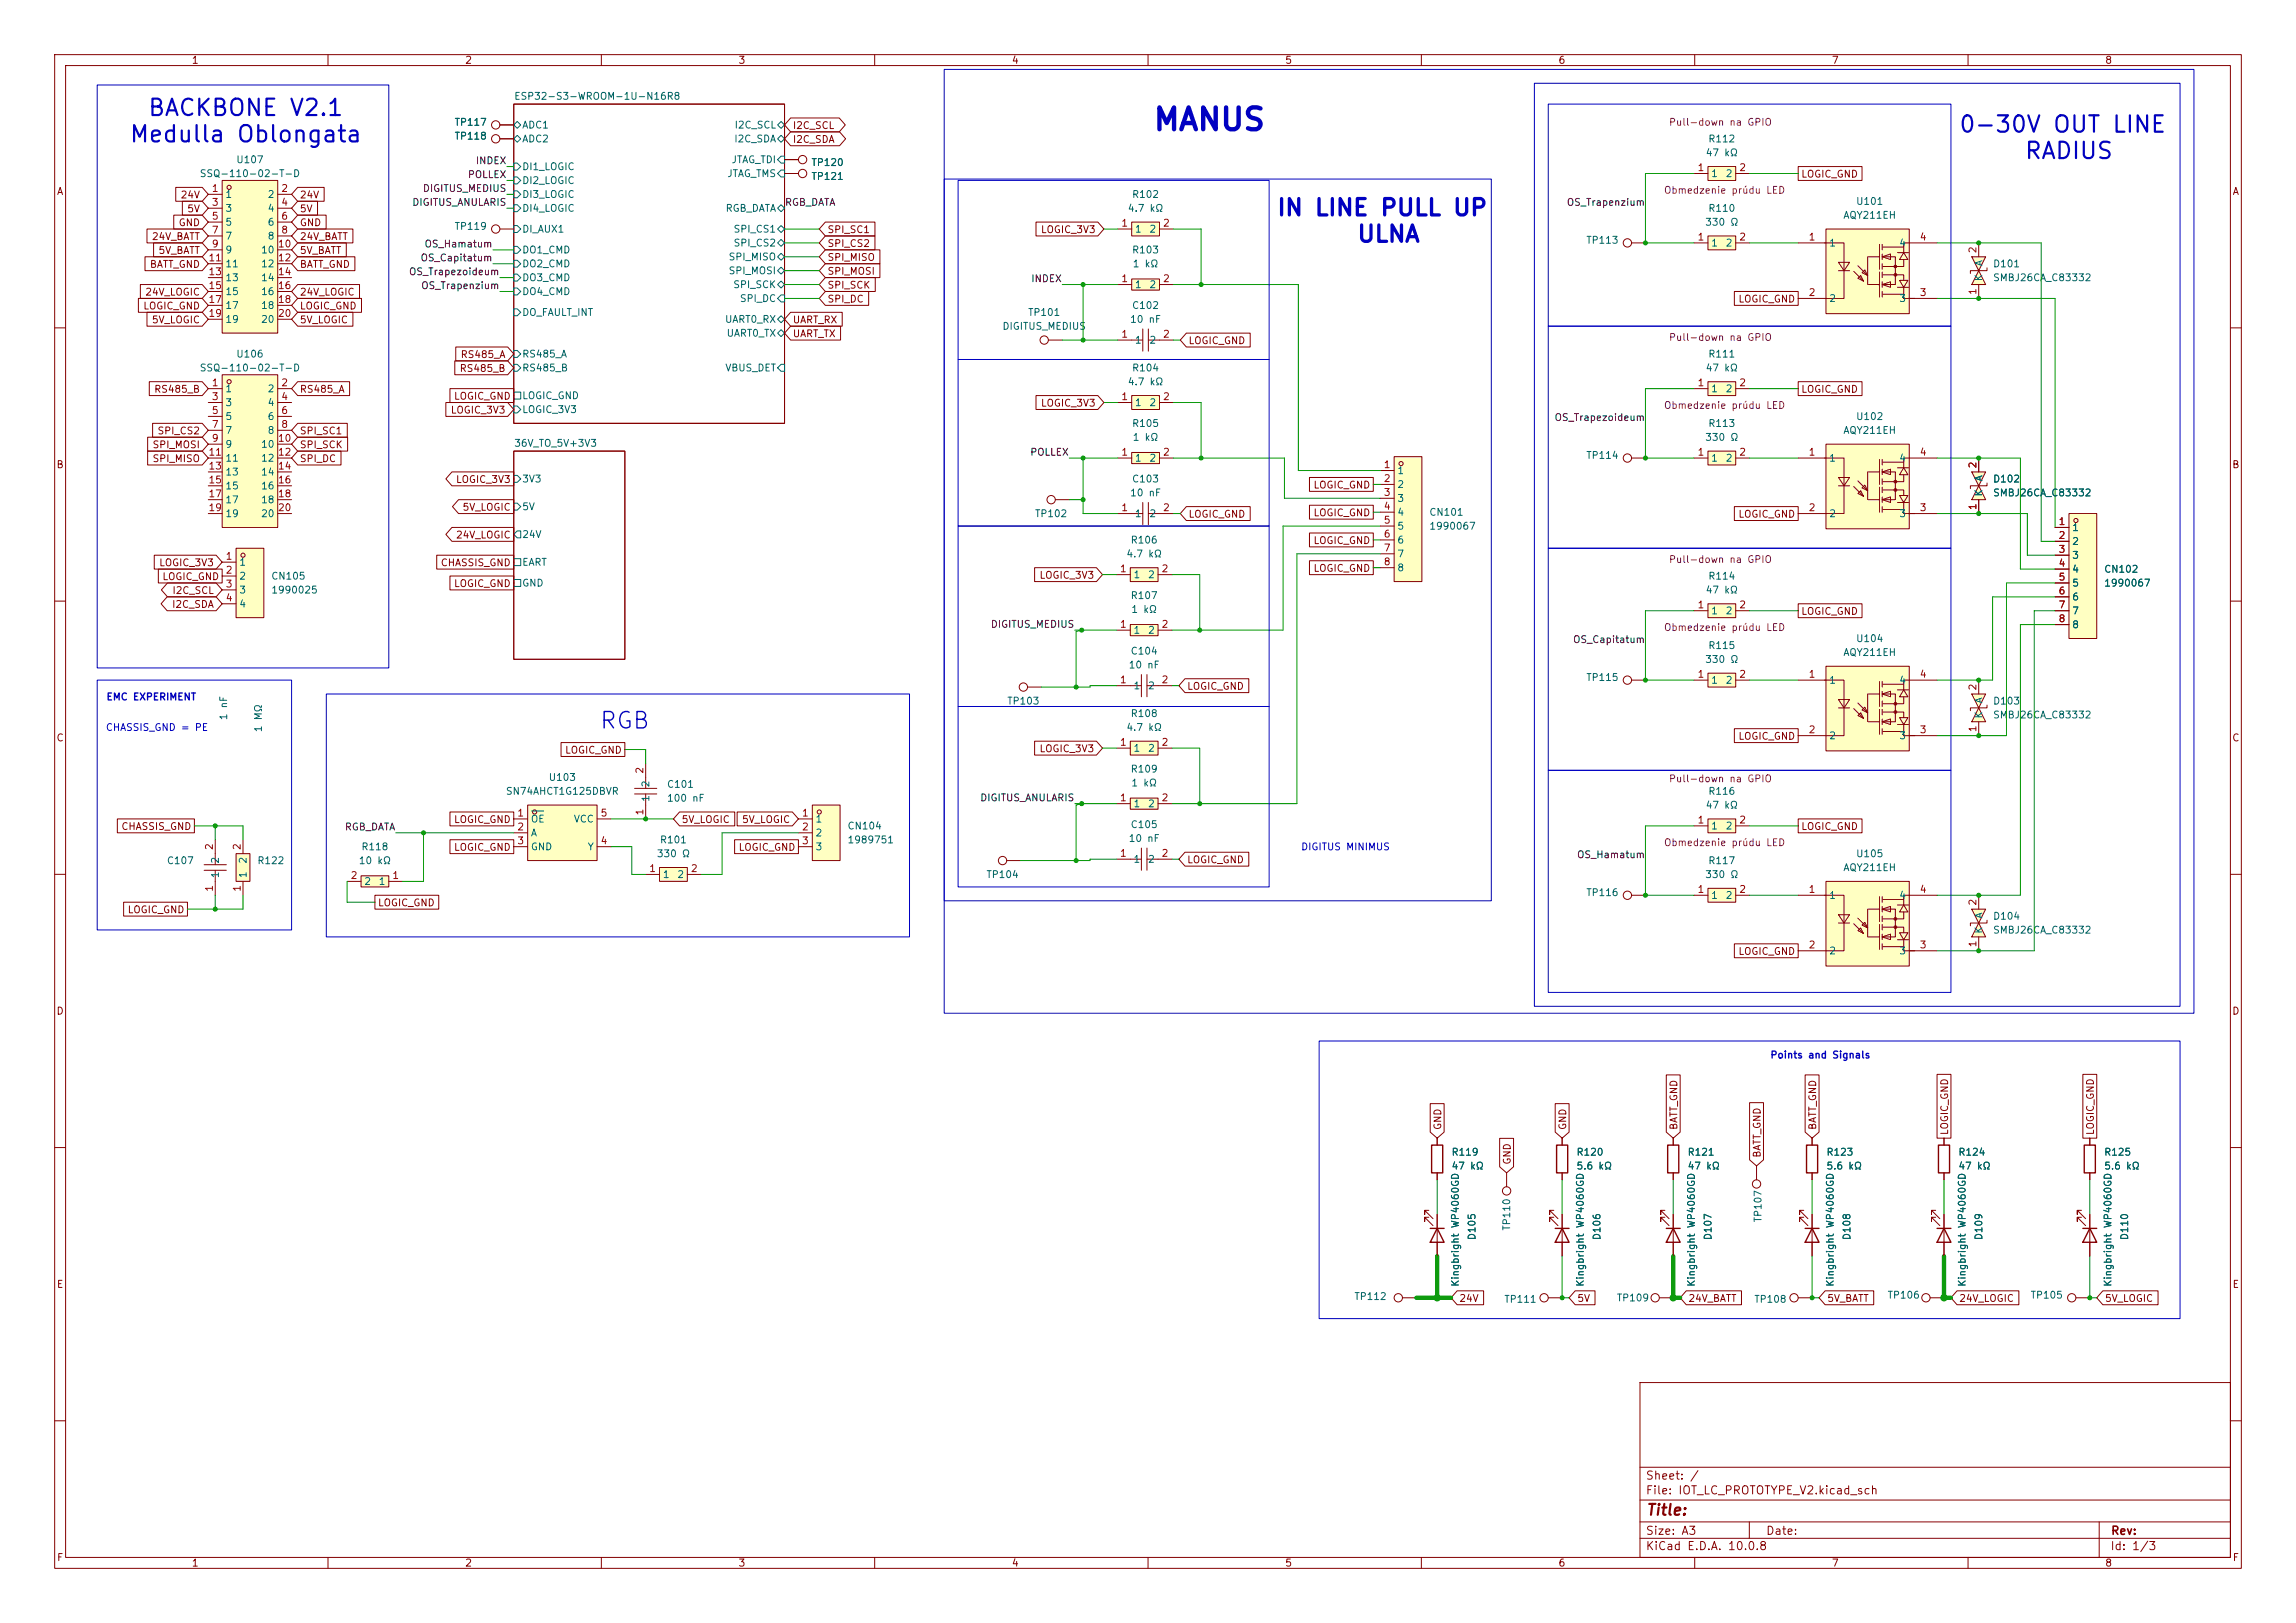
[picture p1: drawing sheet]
<svg xmlns="http://www.w3.org/2000/svg" width="420mm" height="297mm" viewBox="0 0 420 297" stroke-linecap="round" stroke-linejoin="round" font-family="sans-serif">
<defs><g id="words">
<text font-size="4" fill="#0000c2" x="210.7" y="24.9">MANUS</text>
<g font-size="3" fill="#0000c2">
<text x="26.9" y="22">BACKBONE V2.1</text>
<text x="23.5" y="26.8">Medulla Oblongata</text>
<text x="358.2" y="25">0-30V OUT LINE</text>
<text x="370.2" y="29.8">RADIUS</text>
<text x="233.4" y="40.2">IN LINE PULL UP</text>
<text x="248.1" y="45.1">ULNA</text>
<text x="109.5" y="134.1">RGB</text>
</g>
<text font-size="2" fill="#840000" x="301" y="277.8">Title:</text>
<g font-size="1.5" fill="#840000">
<text x="300.9" y="273.8">File: IOT_LC_PROTOTYPE_V2.kicad_sch</text>
<text x="300.9" y="271.1">Sheet: /</text>
<text x="300.9" y="281.2">Size: A3</text>
<text x="322.9" y="281.2">Date:</text>
<text x="386" y="281.2">Rev:</text>
<text x="300.9" y="284">KiCad E.D.A. 10.0.8</text>
<text x="385.9" y="284">Id: 1/3</text>
</g>
<g font-size="1.3" fill="#840000">
<text x="35" y="12">1</text>
<text x="85" y="12">2</text>
<text x="135" y="12">3</text>
<text x="185" y="12">4</text>
<text x="235" y="12">5</text>
<text x="285" y="12">6</text>
<text x="335" y="12">7</text>
<text x="385" y="12">8</text>
<text x="144.9" y="23.9">I2C_SCL</text>
<text x="144.9" y="26.5">I2C_SDA</text>
<text x="10.3" y="36">A</text>
<text x="329.4" y="32.8">LOGIC_GND</text>
<text x="408.3" y="36">A</text>
<text x="32.6" y="41.7">GND</text>
<text x="32.9" y="36.6">24V</text>
<text x="34.1" y="39.2">5V</text>
<text x="54.7" y="36.6">24V</text>
<text x="54.7" y="39.2">5V</text>
<text x="54.7" y="41.7">GND</text>
<text x="27.7" y="44.2">24V_BATT</text>
<text x="28.9" y="46.8">5V_BATT</text>
<text x="54.7" y="44.2">24V_BATT</text>
<text x="54.7" y="46.8">5V_BATT</text>
<text x="151.3" y="43">SPI_SC1</text>
<text x="151.3" y="45.5">SPI_CS2</text>
<text x="190.3" y="43">LOGIC_3V3</text>
<text x="27.3" y="49.3">BATT_GND</text>
<text x="54.7" y="49.3">BATT_GND</text>
<text x="151.3" y="53.1">SPI_SCK</text>
<text x="151.3" y="48">SPI_MISO</text>
<text x="151.3" y="50.6">SPI_MOSI</text>
<text x="26.1" y="56.9">LOGIC_GND</text>
<text x="26.5" y="54.4">24V_LOGIC</text>
<text x="27.7" y="59.5">5V_LOGIC</text>
<text x="54.7" y="59.5">5V_LOGIC</text>
<text x="54.7" y="56.9">LOGIC_GND</text>
<text x="54.7" y="54.4">24V_LOGIC</text>
<text x="144.9" y="59.5">UART_RX</text>
<text x="151.3" y="55.7">SPI_DC</text>
<text x="317.9" y="55.7">LOGIC_GND</text>
<text x="84.2" y="65.8">RS485_A</text>
<text x="144.9" y="62">UART_TX</text>
<text x="217.3" y="63.3">LOGIC_GND</text>
<text x="84" y="68.4">RS485_B</text>
<text x="28.1" y="72.2">RS485_B</text>
<text x="54.7" y="72.2">RS485_A</text>
<text x="82.3" y="76">LOGIC_3V3</text>
<text x="82.9" y="73.4">LOGIC_GND</text>
<text x="190.3" y="74.7">LOGIC_3V3</text>
<text x="329.4" y="72.2">LOGIC_GND</text>
<text x="27.8" y="82.3">SPI_MOSI</text>
<text x="28.7" y="79.8">SPI_CS2</text>
<text x="54.7" y="79.8">SPI_SC1</text>
<text x="54.7" y="82.3">SPI_SCK</text>
<text x="10.2" y="86">B</text>
<text x="27.8" y="84.9">SPI_MISO</text>
<text x="54.7" y="84.9">SPI_DC</text>
<text x="83.3" y="88.7">LOGIC_3V3</text>
<text x="240.2" y="89.7">LOGIC_GND</text>
<text x="408.2" y="86">B</text>
<text x="84.5" y="93.8">5V_LOGIC</text>
<text x="217.3" y="95">LOGIC_GND</text>
<text x="240.2" y="94.8">LOGIC_GND</text>
<text x="317.9" y="95">LOGIC_GND</text>
<text x="83.3" y="98.8">24V_LOGIC</text>
<text x="240.2" y="99.9">LOGIC_GND</text>
<text x="29" y="103.9">LOGIC_3V3</text>
<text x="29.6" y="106.5">LOGIC_GND</text>
<text x="80.5" y="103.9">CHASSIS_GND</text>
<text x="82.9" y="107.7">LOGIC_GND</text>
<text x="190" y="106.2">LOGIC_3V3</text>
<text x="240.2" y="104.9">LOGIC_GND</text>
<text x="31.4" y="111.5">I2C_SDA</text>
<text x="31.4" y="109">I2C_SCL</text>
<text x="329.4" y="112.8">LOGIC_GND</text>
<text x="217" y="126.5">LOGIC_GND</text>
<text x="10.2" y="136">C</text>
<text x="190" y="138">LOGIC_3V3</text>
<text x="317.9" y="135.7">LOGIC_GND</text>
<text x="408.2" y="136">C</text>
<text x="103.3" y="138.2">LOGIC_GND</text>
<text x="22.1" y="152.2">CHASSIS_GND</text>
<text x="82.9" y="150.9">LOGIC_GND</text>
<text x="82.9" y="156">LOGIC_GND</text>
<text x="124.6" y="150.9">5V_LOGIC</text>
<text x="135" y="156">LOGIC_GND</text>
<text x="135.6" y="150.9">5V_LOGIC</text>
<text x="329.4" y="152.2">LOGIC_GND</text>
<text x="217" y="158.3">LOGIC_GND</text>
<text x="23.2" y="167.4">LOGIC_GND</text>
<text x="69" y="166.2">LOGIC_GND</text>
<text x="317.9" y="175">LOGIC_GND</text>
<text x="10.2" y="186">D</text>
<text x="408.2" y="186">D</text>
<text x="263.9" y="206.9" transform="rotate(-90 263.9 206.9)">GND</text>
<text x="286.8" y="206.9" transform="rotate(-90 286.8 206.9)">GND</text>
<text x="307.1" y="206.9" transform="rotate(-90 307.1 206.9)">BATT_GND</text>
<text x="332.5" y="206.9" transform="rotate(-90 332.5 206.9)">BATT_GND</text>
<text x="356.7" y="207.8" transform="rotate(-90 356.7 207.8)">LOGIC_GND</text>
<text x="383.3" y="207.8" transform="rotate(-90 383.3 207.8)">LOGIC_GND</text>
<text x="276.6" y="213.2" transform="rotate(-90 276.6 213.2)">GND</text>
<text x="322.4" y="212" transform="rotate(-90 322.4 212)">BATT_GND</text>
<text x="10.3" y="236">E</text>
<text x="266.8" y="238.5">24V</text>
<text x="288.4" y="238.5">5V</text>
<text x="308.7" y="238.5">24V_BATT</text>
<text x="334.1" y="238.5">5V_BATT</text>
<text x="358.3" y="238.5">24V_LOGIC</text>
<text x="384.9" y="238.5">5V_LOGIC</text>
<text x="408.3" y="236">E</text>
<text x="10.3" y="286">F</text>
<text x="35" y="287">1</text>
<text x="85" y="287">2</text>
<text x="135" y="287">3</text>
<text x="185" y="287">4</text>
<text x="235" y="287">5</text>
<text x="285" y="287">6</text>
<text x="335" y="287">7</text>
<text x="385" y="287">8</text>
<text x="408.3" y="286">F</text>
</g>
<g font-size="1.3" fill="#006464">
<text x="83" y="23.3">TP117</text>
<text x="94" y="18.6">ESP32-S3-WROOM-1U-N16R8</text>
<text x="95.4" y="23.8">ADC1</text>
<text x="134.3" y="23.8">I2C_SCL</text>
<text x="83" y="25.9">TP118</text>
<text x="95.4" y="26.4">ADC2</text>
<text x="134.2" y="26.4">I2C_SDA</text>
<text x="311.9" y="28.9">47 kΩ</text>
<text x="312.4" y="26.4">R112</text>
<text x="36.4" y="32.7">SSQ-110-02-T-D</text>
<text x="43.1" y="30.2">U107</text>
<text x="95.4" y="31.4">DI1_LOGIC</text>
<text x="95.4" y="34">DI2_LOGIC</text>
<text x="132.9" y="32.7">JTAG_TMS</text>
<text x="133.7" y="30.2">JTAG_TDI</text>
<text x="148.3" y="30.7">TP120</text>
<text x="148.3" y="33.2">TP121</text>
<text x="312.9" y="32.7">1</text>
<text x="315.6" y="32.7">2</text>
<text x="41.1" y="36.5">1</text>
<text x="41.1" y="39.1">3</text>
<text x="41.1" y="41.6">5</text>
<text x="48.9" y="36.5">2</text>
<text x="48.9" y="39.1">4</text>
<text x="48.9" y="41.6">6</text>
<text x="95.4" y="36.5">DI3_LOGIC</text>
<text x="95.4" y="39.1">DI4_LOGIC</text>
<text x="132.6" y="39.1">RGB_DATA</text>
<text x="206.2" y="39.1">4.7 kΩ</text>
<text x="207" y="36.5">R102</text>
<text x="311.8" y="41.6">330 Ω</text>
<text x="312.4" y="39.1">R110</text>
<text x="337.1" y="40.3">AQY211EH</text>
<text x="339.4" y="37.8">U101</text>
<text x="41.1" y="44.1">7</text>
<text x="41.1" y="46.7">9</text>
<text x="47.6" y="46.7">10</text>
<text x="48.9" y="44.1">8</text>
<text x="83" y="42.4">TP119</text>
<text x="95.4" y="42.9">DI_AUX1</text>
<text x="95.4" y="46.7">DO1_CMD</text>
<text x="133.2" y="48">SPI_MISO</text>
<text x="134.1" y="42.9">SPI_CS1</text>
<text x="134.1" y="45.4">SPI_CS2</text>
<text x="207" y="46.7">R103</text>
<text x="207.5" y="42.9">1</text>
<text x="210.1" y="42.9">2</text>
<text x="290.1" y="44.9">TP113</text>
<text x="312.9" y="45.4">1</text>
<text x="315.6" y="45.4">2</text>
<text x="334.5" y="45.4">1</text>
<text x="347.3" y="45.4">4</text>
<text x="41.1" y="49.2">11</text>
<text x="41.1" y="51.8">13</text>
<text x="47.6" y="49.2">12</text>
<text x="47.6" y="51.8">14</text>
<text x="95.4" y="49.2">DO2_CMD</text>
<text x="95.4" y="51.8">DO3_CMD</text>
<text x="133.2" y="50.5">SPI_MOSI</text>
<text x="134" y="53">SPI_SCK</text>
<text x="207.1" y="49.2">1 kΩ</text>
<text x="207.5" y="53">1</text>
<text x="210.1" y="53">2</text>
<text x="362.9" y="51.6" transform="rotate(-90 362.9 51.6)">K</text>
<text x="362.9" y="48.8" transform="rotate(-90 362.9 48.8)">A</text>
<text x="364.5" y="49.2">D101</text>
<text x="364.5" y="51.8">SMBJ26CA_C83332</text>
<text x="41.1" y="54.3">15</text>
<text x="41.1" y="56.8">17</text>
<text x="41.1" y="59.4">19</text>
<text x="47.6" y="54.3">16</text>
<text x="47.6" y="56.8">18</text>
<text x="47.6" y="59.4">20</text>
<text x="95.4" y="54.3">DO4_CMD</text>
<text x="95.4" y="58.1">DO_FAULT_INT</text>
<text x="132.5" y="59.4">UART0_RX</text>
<text x="135.2" y="55.6">SPI_DC</text>
<text x="187.9" y="58.1">TP101</text>
<text x="206.6" y="59.4">10 nF</text>
<text x="207" y="56.8">C102</text>
<text x="334.5" y="55.6">2</text>
<text x="347.3" y="55.6">3</text>
<text x="43.1" y="65.7">U106</text>
<text x="95.4" y="65.7">RS485_A</text>
<text x="132.8" y="61.9">UART0_TX</text>
<text x="183.3" y="60.7">DIGITUS_MEDIUS</text>
<text x="207.5" y="63.2">1</text>
<text x="210.1" y="63.2">2</text>
<text x="312.4" y="65.7">R111</text>
<text x="36.4" y="68.3">SSQ-110-02-T-D</text>
<text x="95.4" y="68.3">RS485_B</text>
<text x="132.6" y="68.3">VBUS_DET</text>
<text x="206.2" y="70.8">4.7 kΩ</text>
<text x="207" y="68.3">R104</text>
<text x="311.9" y="68.3">47 kΩ</text>
<text x="41.1" y="72.1">1</text>
<text x="41.1" y="74.6">3</text>
<text x="41.1" y="77.2">5</text>
<text x="48.9" y="72.1">2</text>
<text x="48.9" y="74.6">4</text>
<text x="48.9" y="77.2">6</text>
<text x="95.4" y="75.9">LOGIC_3V3</text>
<text x="95.4" y="73.4">LOGIC_GND</text>
<text x="207.5" y="74.6">1</text>
<text x="210.1" y="74.6">2</text>
<text x="312.9" y="72.1">1</text>
<text x="315.6" y="72.1">2</text>
<text x="339.4" y="77.2">U102</text>
<text x="41.1" y="79.7">7</text>
<text x="41.1" y="82.2">9</text>
<text x="47.6" y="82.2">10</text>
<text x="48.9" y="79.7">8</text>
<text x="94" y="82.1">36V_TO_5V+3V3</text>
<text x="207" y="78.4">R105</text>
<text x="207.1" y="81">1 kΩ</text>
<text x="311.8" y="81">330 Ω</text>
<text x="312.4" y="78.4">R113</text>
<text x="337.1" y="79.7">AQY211EH</text>
<text x="41.1" y="84.8">11</text>
<text x="41.1" y="87.3">13</text>
<text x="41.1" y="89.9">15</text>
<text x="47.6" y="84.8">12</text>
<text x="47.6" y="87.3">14</text>
<text x="47.6" y="89.9">16</text>
<text x="95.4" y="88.6">3V3</text>
<text x="207" y="88.6">C103</text>
<text x="207.5" y="84.8">1</text>
<text x="210.1" y="84.8">2</text>
<text x="255.5" y="87.1">1</text>
<text x="255.5" y="89.6">2</text>
<text x="290.1" y="84.3">TP114</text>
<text x="312.9" y="84.8">1</text>
<text x="315.6" y="84.8">2</text>
<text x="334.5" y="84.8">1</text>
<text x="347.3" y="84.8">4</text>
<text x="362.9" y="88.2" transform="rotate(-90 362.9 88.2)">A</text>
<text x="364.5" y="88.6">D102</text>
<text x="41.1" y="92.4">17</text>
<text x="41.1" y="94.9">19</text>
<text x="47.6" y="92.4">18</text>
<text x="47.6" y="94.9">20</text>
<text x="95.4" y="93.7">5V</text>
<text x="189.2" y="94.9">TP102</text>
<text x="206.6" y="91.1">10 nF</text>
<text x="207.5" y="94.9">1</text>
<text x="210.1" y="94.9">2</text>
<text x="255.5" y="92.1">3</text>
<text x="255.5" y="94.7">4</text>
<text x="261.4" y="94.7">CN101</text>
<text x="334.5" y="94.9">2</text>
<text x="347.3" y="94.9">3</text>
<text x="362.9" y="91" transform="rotate(-90 362.9 91)">K</text>
<text x="364.5" y="91.1">SMBJ26CA_C83332</text>
<text x="95.4" y="98.8">24V</text>
<text x="206.7" y="99.8">R106</text>
<text x="255.5" y="97.2">5</text>
<text x="255.5" y="99.8">6</text>
<text x="261.4" y="97.2">1990067</text>
<text x="378.9" y="97.5">1</text>
<text x="378.9" y="100">2</text>
<text x="43.7" y="103.8">1</text>
<text x="43.7" y="106.4">2</text>
<text x="49.5" y="106.4">CN105</text>
<text x="95.4" y="103.8">EART</text>
<text x="95.4" y="107.6">GND</text>
<text x="205.9" y="102.3">4.7 kΩ</text>
<text x="207.2" y="106.1">1</text>
<text x="209.9" y="106.1">2</text>
<text x="255.5" y="102.3">7</text>
<text x="255.5" y="104.8">8</text>
<text x="312.4" y="106.4">R114</text>
<text x="378.9" y="102.6">3</text>
<text x="378.9" y="105.1">4</text>
<text x="378.9" y="107.6">5</text>
<text x="384.8" y="105.1">CN102</text>
<text x="384.8" y="107.6">1990067</text>
<text x="43.7" y="108.9">3</text>
<text x="43.7" y="111.5">4</text>
<text x="49.5" y="108.9">1990025</text>
<text x="206.7" y="109.9">R107</text>
<text x="206.8" y="112.5">1 kΩ</text>
<text x="311.9" y="108.9">47 kΩ</text>
<text x="312.9" y="112.7">1</text>
<text x="315.6" y="112.7">2</text>
<text x="378.9" y="110.2">6</text>
<text x="378.9" y="112.7">7</text>
<text x="207.2" y="116.3">1</text>
<text x="209.9" y="116.3">2</text>
<text x="312.4" y="119.1">R115</text>
<text x="339.4" y="117.8">U104</text>
<text x="378.9" y="115.3">8</text>
<text x="206.4" y="122.6">10 nF</text>
<text x="206.7" y="120.1">C104</text>
<text x="290.1" y="124.9">TP115</text>
<text x="311.8" y="121.6">330 Ω</text>
<text x="312.9" y="125.4">1</text>
<text x="315.6" y="125.4">2</text>
<text x="334.5" y="125.4">1</text>
<text x="337.1" y="120.3">AQY211EH</text>
<text x="347.3" y="125.4">4</text>
<text x="41.9" y="131.9" transform="rotate(-90 41.9 131.9)">1 nF</text>
<text x="184.1" y="129.2">TP103</text>
<text x="206.7" y="131.5">R108</text>
<text x="207.2" y="126.4">1</text>
<text x="209.9" y="126.4">2</text>
<text x="362.9" y="131.6" transform="rotate(-90 362.9 131.6)">K</text>
<text x="362.9" y="128.8" transform="rotate(-90 362.9 128.8)">A</text>
<text x="364.5" y="129.2">D103</text>
<text x="364.5" y="131.8">SMBJ26CA_C83332</text>
<text x="48.2" y="134.1" transform="rotate(-90 48.2 134.1)">1 MΩ</text>
<text x="205.9" y="134.1">4.7 kΩ</text>
<text x="207.2" y="137.9">1</text>
<text x="209.9" y="137.9">2</text>
<text x="334.5" y="135.6">2</text>
<text x="347.3" y="135.6">3</text>
<text x="100.3" y="143.2">U103</text>
<text x="206.7" y="141.7">R109</text>
<text x="92.4" y="145.7">SN74AHCT1G125DBVR</text>
<text x="119.1" y="146.8" transform="rotate(-90 119.1 146.8)">1</text>
<text x="119.1" y="144.2" transform="rotate(-90 119.1 144.2)">2</text>
<text x="121.9" y="144.5">C101</text>
<text x="121.9" y="147">100 nF</text>
<text x="206.8" y="144.2">1 kΩ</text>
<text x="207.2" y="148">1</text>
<text x="209.9" y="148">2</text>
<text x="311.9" y="148.3">47 kΩ</text>
<text x="312.4" y="145.7">R116</text>
<text x="66" y="155.9">R118</text>
<text x="97" y="150.8">OE</text>
<text x="97" y="153.4">A</text>
<text x="97" y="155.9">GND</text>
<text x="104.9" y="150.8">VCC</text>
<text x="107.4" y="155.9">Y</text>
<text x="120.6" y="154.6">R101</text>
<text x="149.1" y="150.8">1</text>
<text x="149.1" y="153.4">2</text>
<text x="149.1" y="155.9">3</text>
<text x="154.9" y="152.1">CN104</text>
<text x="154.9" y="154.6">1989751</text>
<text x="206.4" y="154.4">10 nF</text>
<text x="206.7" y="151.8">C105</text>
<text x="312.9" y="152.1">1</text>
<text x="315.6" y="152.1">2</text>
<text x="30.4" y="158.4">C107</text>
<text x="40.3" y="160.8" transform="rotate(-90 40.3 160.8)">1</text>
<text x="40.3" y="158.2" transform="rotate(-90 40.3 158.2)">2</text>
<text x="45.4" y="160.8" transform="rotate(-90 45.4 160.8)">1</text>
<text x="45.4" y="158.2" transform="rotate(-90 45.4 158.2)">2</text>
<text x="47" y="158.4">R122</text>
<text x="65.5" y="158.4">10 kΩ</text>
<text x="120" y="157.2">330 Ω</text>
<text x="121.1" y="161">1</text>
<text x="123.8" y="161">2</text>
<text x="180.3" y="161">TP104</text>
<text x="207.2" y="158.2">1</text>
<text x="209.9" y="158.2">2</text>
<text x="311.8" y="161">330 Ω</text>
<text x="312.4" y="158.4">R117</text>
<text x="337.1" y="159.7">AQY211EH</text>
<text x="339.4" y="157.2">U105</text>
<text x="66.5" y="162.3">2</text>
<text x="69.2" y="162.3">1</text>
<text x="290.1" y="164.3">TP116</text>
<text x="312.9" y="164.8">1</text>
<text x="315.6" y="164.8">2</text>
<text x="334.5" y="164.8">1</text>
<text x="347.3" y="164.8">4</text>
<text x="362.9" y="171" transform="rotate(-90 362.9 171)">K</text>
<text x="362.9" y="168.2" transform="rotate(-90 362.9 168.2)">A</text>
<text x="364.5" y="168.6">D104</text>
<text x="364.5" y="171.1">SMBJ26CA_C83332</text>
<text x="334.5" y="175">2</text>
<text x="347.3" y="175">3</text>
<text x="265.4" y="211.8">R119</text>
<text x="265.4" y="214.3">47 kΩ</text>
<text x="288.3" y="211.8">R120</text>
<text x="288.3" y="214.3">5.6 kΩ</text>
<text x="308.6" y="211.8">R121</text>
<text x="308.6" y="214.3">47 kΩ</text>
<text x="334" y="211.8">R123</text>
<text x="334" y="214.3">5.6 kΩ</text>
<text x="358.1" y="211.8">R124</text>
<text x="358.1" y="214.3">47 kΩ</text>
<text x="384.8" y="211.8">R125</text>
<text x="384.8" y="214.3">5.6 kΩ</text>
<text x="270.2" y="227" transform="rotate(-90 270.2 227)">D105</text>
<text x="276.6" y="225.3" transform="rotate(-90 276.6 225.3)">TP110</text>
<text x="293.1" y="227" transform="rotate(-90 293.1 227)">D106</text>
<text x="313.4" y="227" transform="rotate(-90 313.4 227)">D107</text>
<text x="322.5" y="223.8" transform="rotate(-90 322.5 223.8)">TP107</text>
<text x="338.8" y="227" transform="rotate(-90 338.8 227)">D108</text>
<text x="362.9" y="227" transform="rotate(-90 362.9 227)">D109</text>
<text x="389.6" y="227" transform="rotate(-90 389.6 227)">D110</text>
<text x="247.6" y="238.2">TP112</text>
<text x="267.2" y="235.6" transform="rotate(-90 267.2 235.6)">Kingbright WP4060GD</text>
<text x="275.1" y="238.7">TP111</text>
<text x="290" y="235.6" transform="rotate(-90 290 235.6)">Kingbright WP4060GD</text>
<text x="295.6" y="238.5">TP109</text>
<text x="310.3" y="235.6" transform="rotate(-90 310.3 235.6)">Kingbright WP4060GD</text>
<text x="320.8" y="238.7">TP108</text>
<text x="335.7" y="235.6" transform="rotate(-90 335.7 235.6)">Kingbright WP4060GD</text>
<text x="345.2" y="237.9">TP106</text>
<text x="359.9" y="235.6" transform="rotate(-90 359.9 235.6)">Kingbright WP4060GD</text>
<text x="371.3" y="237.9">TP105</text>
<text x="386.5" y="235.6" transform="rotate(-90 386.5 235.6)">Kingbright WP4060GD</text>
</g>
<g font-size="1.3" fill="#840084">
<text x="305.2" y="23.3">Pull-down na GPIO</text>
<text x="304.3" y="35.8">Obmedzenie prúdu LED</text>
<text x="305.2" y="62.7">Pull-down na GPIO</text>
<text x="304.3" y="75.1">Obmedzenie prúdu LED</text>
<text x="305.2" y="103.3">Pull-down na GPIO</text>
<text x="304.3" y="115.8">Obmedzenie prúdu LED</text>
<text x="305.2" y="143.5">Pull-down na GPIO</text>
<text x="304.3" y="155.1">Obmedzenie prúdu LED</text>
</g>
<g font-size="1.3" fill="#a90000">
<text x="38.6" y="35.4">1</text>
<text x="51.3" y="35.4">2</text>
<text x="310.4" y="31.6">1</text>
<text x="318" y="31.6">2</text>
<text x="38.6" y="38">3</text>
<text x="38.6" y="40.5">5</text>
<text x="51.3" y="38">4</text>
<text x="51.3" y="40.5">6</text>
<text x="205" y="41.8">1</text>
<text x="212.6" y="41.8">2</text>
<text x="38.6" y="43">7</text>
<text x="38.6" y="45.6">9</text>
<text x="50.7" y="45.6">10</text>
<text x="51.3" y="43">8</text>
<text x="310.4" y="44.3">1</text>
<text x="318" y="44.3">2</text>
<text x="330.7" y="44.3">1</text>
<text x="351.1" y="44.3">4</text>
<text x="361.8" y="46.5" transform="rotate(-90 361.8 46.5)">2</text>
<text x="38" y="48.1">11</text>
<text x="38" y="50.7">13</text>
<text x="38" y="53.2">15</text>
<text x="50.7" y="48.1">12</text>
<text x="50.7" y="50.7">14</text>
<text x="50.7" y="53.2">16</text>
<text x="205" y="51.9">1</text>
<text x="212.6" y="51.9">2</text>
<text x="38" y="55.7">17</text>
<text x="38" y="58.3">19</text>
<text x="50.7" y="55.7">18</text>
<text x="50.7" y="58.3">20</text>
<text x="330.7" y="54.5">2</text>
<text x="351.1" y="54.5">3</text>
<text x="361.8" y="54.1" transform="rotate(-90 361.8 54.1)">1</text>
<text x="205" y="62.1">1</text>
<text x="212.6" y="62.1">2</text>
<text x="38.6" y="71">1</text>
<text x="51.3" y="71">2</text>
<text x="310.4" y="71">1</text>
<text x="318" y="71">2</text>
<text x="38.6" y="73.5">3</text>
<text x="38.6" y="76.1">5</text>
<text x="51.3" y="73.5">4</text>
<text x="51.3" y="76.1">6</text>
<text x="205" y="73.5">1</text>
<text x="212.6" y="73.5">2</text>
<text x="38" y="83.7">11</text>
<text x="38.6" y="78.6">7</text>
<text x="38.6" y="81.1">9</text>
<text x="50.7" y="81.1">10</text>
<text x="50.7" y="83.7">12</text>
<text x="51.3" y="78.6">8</text>
<text x="205" y="83.7">1</text>
<text x="212.6" y="83.7">2</text>
<text x="310.4" y="83.7">1</text>
<text x="318" y="83.7">2</text>
<text x="330.7" y="83.7">1</text>
<text x="351.1" y="83.7">4</text>
<text x="38" y="86.2">13</text>
<text x="38" y="88.8">15</text>
<text x="50.7" y="86.2">14</text>
<text x="50.7" y="88.8">16</text>
<text x="253" y="86">1</text>
<text x="253" y="88.5">2</text>
<text x="361.8" y="85.8" transform="rotate(-90 361.8 85.8)">2</text>
<text x="38" y="91.3">17</text>
<text x="38" y="93.8">19</text>
<text x="50.7" y="91.3">18</text>
<text x="50.7" y="93.8">20</text>
<text x="205" y="93.8">1</text>
<text x="212.6" y="93.8">2</text>
<text x="253" y="91.1">3</text>
<text x="253" y="93.6">4</text>
<text x="330.7" y="93.8">2</text>
<text x="351.1" y="93.8">3</text>
<text x="361.8" y="93.4" transform="rotate(-90 361.8 93.4)">1</text>
<text x="253" y="96.1">5</text>
<text x="253" y="98.7">6</text>
<text x="253" y="101.2">7</text>
<text x="376.5" y="96.4">1</text>
<text x="376.5" y="98.9">2</text>
<text x="376.5" y="101.5">3</text>
<text x="41.2" y="102.7">1</text>
<text x="41.2" y="105.3">2</text>
<text x="41.2" y="107.8">3</text>
<text x="204.8" y="105">1</text>
<text x="212.4" y="105">2</text>
<text x="253" y="103.8">8</text>
<text x="376.5" y="104">4</text>
<text x="376.5" y="106.5">5</text>
<text x="41.2" y="110.4">4</text>
<text x="310.4" y="111.6">1</text>
<text x="318" y="111.6">2</text>
<text x="376.5" y="109.1">6</text>
<text x="376.5" y="111.6">7</text>
<text x="204.8" y="115.2">1</text>
<text x="212.4" y="115.2">2</text>
<text x="376.5" y="114.2">8</text>
<text x="204.8" y="125.3">1</text>
<text x="212.4" y="125.3">2</text>
<text x="310.4" y="124.3">1</text>
<text x="318" y="124.3">2</text>
<text x="330.7" y="124.3">1</text>
<text x="351.1" y="124.3">4</text>
<text x="361.8" y="126.5" transform="rotate(-90 361.8 126.5)">2</text>
<text x="204.8" y="136.8">1</text>
<text x="212.4" y="136.8">2</text>
<text x="330.7" y="134.5">2</text>
<text x="351.1" y="134.5">3</text>
<text x="361.8" y="134.1" transform="rotate(-90 361.8 134.1)">1</text>
<text x="118" y="141.7" transform="rotate(-90 118 141.7)">2</text>
<text x="94.5" y="149.7">1</text>
<text x="109.8" y="149.7">5</text>
<text x="118" y="149.3" transform="rotate(-90 118 149.3)">1</text>
<text x="146.6" y="149.7">1</text>
<text x="204.8" y="146.9">1</text>
<text x="212.4" y="146.9">2</text>
<text x="39.2" y="155.7" transform="rotate(-90 39.2 155.7)">2</text>
<text x="44.3" y="155.7" transform="rotate(-90 44.3 155.7)">2</text>
<text x="94.5" y="152.3">2</text>
<text x="94.5" y="154.8">3</text>
<text x="109.8" y="154.8">4</text>
<text x="146.6" y="152.3">2</text>
<text x="146.6" y="154.8">3</text>
<text x="310.4" y="151">1</text>
<text x="318" y="151">2</text>
<text x="64" y="161.2">2</text>
<text x="71.7" y="161.2">1</text>
<text x="118.6" y="159.9">1</text>
<text x="126.3" y="159.9">2</text>
<text x="204.8" y="157.1">1</text>
<text x="212.4" y="157.1">2</text>
<text x="39.2" y="163.3" transform="rotate(-90 39.2 163.3)">1</text>
<text x="44.3" y="163.3" transform="rotate(-90 44.3 163.3)">1</text>
<text x="310.4" y="163.7">1</text>
<text x="318" y="163.7">2</text>
<text x="330.7" y="163.7">1</text>
<text x="351.1" y="163.7">4</text>
<text x="361.8" y="165.8" transform="rotate(-90 361.8 165.8)">2</text>
<text x="330.7" y="173.9">2</text>
<text x="351.1" y="173.9">3</text>
<text x="361.8" y="173.5" transform="rotate(-90 361.8 173.5)">1</text>
</g>
<g font-size="1.3" fill="#0f0f0f">
<text x="77.2" y="35.4">DIGITUS_MEDIUS</text>
<text x="85.5" y="32.9">POLLEX</text>
<text x="86.9" y="30.4">INDEX</text>
<text x="75.3" y="38">DIGITUS_ANULARIS</text>
<text x="143.5" y="38">RGB_DATA</text>
<text x="286.5" y="38">OS_Trapenzium</text>
<text x="77.5" y="45.6">OS_Hamatum</text>
<text x="74.7" y="50.7">OS_Trapezoideum</text>
<text x="76.8" y="48.1">OS_Capitatum</text>
<text x="76.9" y="53.2">OS_Trapenzium</text>
<text x="188.5" y="51.9">INDEX</text>
<text x="284.3" y="77.3">OS_Trapezoideum</text>
<text x="188.3" y="83.7">POLLEX</text>
<text x="181.1" y="115.2">DIGITUS_MEDIUS</text>
<text x="287.6" y="118">OS_Capitatum</text>
<text x="179.2" y="146.9">DIGITUS_ANULARIS</text>
<text x="63" y="152.3">RGB_DATA</text>
<text x="288.4" y="157.4">OS_Hamatum</text>
</g>
<g font-size="1.3" fill="#0000c2">
<text x="19.4" y="128.5">EMC EXPERIMENT</text>
<text x="19.3" y="134.1">CHASSIS_GND = PE</text>
<text x="237.9" y="155.9">DIGITUS MINIMUS</text>
<text x="323.7" y="194">Points and Signals</text>
</g>
</g></defs>
<g fill="none" stroke="#840000" stroke-width=".18">
<path d="M10 10h400v277h-400zM12 12h396v273h-396zM60 10v2M94 19.1h49.5v58.4h-49.5zM110 10v2M160 10v2M210 10v2M260 10v2M310 10v2M360 10v2M10 60h2M408 60h2"/>
<path d="M94 82.6h20.3v38.1h-20.3zM10 110h2M408 110h2M10 160h2M408 160h2M10 210h2M408 210h2M300 253h108v32h-108zM10 260h2M300 278.5h108M300 274.5h108M300 268.5h108"/>
<path d="M320 278.5v3M384 278.5v6.5M408 260h2M60 285v2M110 285v2M160 285v2M210 285v2M260 285v2M300 281.5h108M310 285v2M360 285v2"/>
</g>
<g fill="none" stroke="#006464" stroke-width=".18">
<path d="M94 22.9l.6-.7 .6 .7-.6 .6zM94 25.4l.6-.6 .6 .6-.6 .6zM94 29.8h.6l.6 .7-.6 .6h-.6zM94 32.4h.6l.6 .6-.6 .7h-.6zM94 34.9h.6l.6 .7-.6 .6h-.6zM94 37.5h.6l.6 .6-.6 .6h-.6zM142.2 22.9l.7-.7 .6 .7-.6 .6zM142.2 25.4l.7-.6 .6 .6-.6 .6zM142.2 38.1l.7-.6 .6 .6-.6 .6zM142.9 28.6h.6v1.2h-.6l-.7-.6zM142.9 31.1h.6v1.3h-.6l-.7-.6zM94 41.3h.6l.6 .6-.6 .6h-.6z"/>
<path d="M94 45.1h.6l.6 .6-.6 .7h-.6zM94 47.6h.6l.6 .7-.6 .6h-.6zM94 50.2h.6l.6 .6-.6 .6h-.6zM94 52.7h.6l.6 .6-.6 .7h-.6zM94 56.5h.6l.6 .7-.6 .6h-.6zM142.2 41.9l.7-.6 .6 .6-.6 .6zM142.2 44.5l.7-.7 .6 .7-.6 .6zM142.2 47l.7-.6 .6 .6-.6 .6zM142.2 49.5l.7-.6 .6 .6-.6 .7zM142.2 58.4l.7-.6 .6 .6-.6 .7zM142.9 51.4l.6 .7-.6 .6-.7-.6zM142.9 54h.6v1.2h-.6l-.7-.6z"/>
<path d="M94 74.3h.6l.6 .6-.6 .7h-.6zM94 71.8h1.2v1.2h-1.2zM94 64.1h.6l.6 .7-.6 .6h-.6zM94 66.7h.6l.6 .6-.6 .6h-.6zM142.2 61l.7-.7 .6 .7-.6 .6zM142.9 66.7h.6v1.2h-.6l-.7-.6zM94 87h.6l.6 .6-.6 .7h-.6zM94 92.1h.6l.6 .6-.6 .6h-.6zM94.6 97.2h.6v1.2h-.6l-.6-.6zM94 102.2h1.2v1.3h-1.2zM94 106h1.2v1.3h-1.2z"/>
</g>
<path d="M206.8 146h5v2.1h-5z" fill="#ffffc2"/>
<path d="M204.2 147.1h2.6M206.8 146h5v2.1h-5zM211.8 147.1h2.6" fill="none" stroke="#840000" stroke-width=".18"/>
<path d="M312.4 123.2h5.1v2.5h-5.1z" fill="#ffffc2"/>
<path d="M204.2 125.5h4.6M208.8 123.4v4.1M209.8 125.5h4.6M209.8 123.4v4.1M309.9 124.5h2.5M312.4 123.2h5.1v2.5h-5.1zM317.5 124.5h2.5" fill="none" stroke="#840000" stroke-width=".18"/>
<path d="M206.8 135.6h5v2.6h-5z" fill="#ffffc2"/>
<g fill="none" stroke="#840000" stroke-width=".18">
<path d="M188 125.7h2.5M204.2 136.9h2.6M206.8 135.6h5v2.6h-5zM211.8 136.9h2.6M184.1 157.5h2.6M204.2 157.2h4.6M208.8 155.2v4.1M209.8 157.2h4.6M209.8 155.2v4.1"/>
<circle cx="187.2" cy="125.7" r=".76"/>
<circle cx="183.4" cy="157.5" r=".76"/>
</g>
<path d="M312.4 82.6h5.1v2.5h-5.1z" fill="#ffffc2"/>
<path d="M309.9 83.8h2.5M312.4 82.6h5.1v2.5h-5.1zM317.5 83.8h2.5" fill="none" stroke="#840000" stroke-width=".18"/>
<path d="M312.4 69.9h5.1v2.5h-5.1z" fill="#ffffc2"/>
<path d="M309.9 71.1h2.5M312.4 69.9h5.1v2.5h-5.1zM317.5 71.1h2.5" fill="none" stroke="#840000" stroke-width=".18"/>
<g fill="#ffffc2">
<path d="M361.9 88.9l1.3 2.5h-2.5z"/>
<path d="M360.7 86.4h2.5l-1.3 2.5z"/>
</g>
<path d="M360.7 86.4h2.5l-1.3 2.5zM361.9 88.9l1.3 2.5h-2.5zM361.9 83.8v2.6M361.9 91.4v2.6M363.5 88.4v.5h-3.1v.5" fill="none" stroke="#840000" stroke-width=".18"/>
<g fill="#ffffc2">
<path d="M361.9 129.5l1.3 2.6h-2.5z"/>
<path d="M360.7 127h2.5l-1.3 2.5z"/>
</g>
<path d="M360.7 127h2.5l-1.3 2.5zM361.9 129.5l1.3 2.6h-2.5zM361.9 124.5v2.5M361.9 132.1v2.5M363.5 129v.5h-3.1v.6" fill="none" stroke="#840000" stroke-width=".18"/>
<g fill="#ffffc2">
<path d="M361.9 49.5l1.3 2.6h-2.5z"/>
<path d="M360.7 47h2.5l-1.3 2.5z"/>
</g>
<g fill="none" stroke="#840000" stroke-width=".18">
<path d="M298.4 44.5h2.6M360.7 47h2.5l-1.3 2.5zM361.9 49.5l1.3 2.6h-2.5zM361.9 44.5v2.5M361.9 52.1v2.5M363.5 49v.5h-3.1v.5M331.5 208.3v1.3M331.5 214.6v1.3M355.6 208.3v1.3M355.6 214.6v1.3M256.5 237.5h2.6M329.9 221.5h-.7v.7v-.7l1.5 1.5"/>
<path d="M329.9 222.8h-.7v.7v-.7l1.5 1.5M331.5 222.2v7.7M353.1 237.5h2.5M354.1 221.5h-.8v.7v-.7l1.5 1.5M354.1 222.8h-.8v.7v-.7l1.5 1.5M355.6 222.2v7.7M379.7 237.5h2.6M380.7 221.5h-.7v.7v-.7l1.5 1.5M380.7 222.8h-.7v.7v-.7l1.5 1.5M382.3 222.2v7.7"/>
<circle cx="297.7" cy="44.4" r=".76"/>
<circle cx="255.8" cy="237.5" r=".76"/>
<circle cx="352.3" cy="237.5" r=".76"/>
<circle cx="379" cy="237.5" r=".76"/>
</g>
<path d="M330.5 209.6h2v5h-2zM354.6 209.6h2v5h-2zM330.2 224.8h2.5M331.5 224.8l1.2 2.5h-2.5zM354.3 224.8h2.6M355.6 224.8l1.3 2.5h-2.6zM381 224.8h2.5M382.3 224.8l1.2 2.5h-2.5z" fill="none" stroke="#840000" stroke-width=".25"/>
<path d="M207 51h5.1v2.1h-5.1z" fill="#ffffc2"/>
<path d="M204.5 52.1h2.5M207 51h5.1v2.1h-5.1zM212.1 52.1h2.5" fill="none" stroke="#840000" stroke-width=".18"/>
<path d="M207 72.4h5.1v2.5h-5.1z" fill="#ffffc2"/>
<path d="M204.5 73.7h2.5M207 72.4h5.1v2.5h-5.1zM212.1 73.7h2.5" fill="none" stroke="#840000" stroke-width=".18"/>
<path d="M206.8 114.3h5v2h-5z" fill="#ffffc2"/>
<path d="M204.2 115.3h2.6M206.8 114.3h5v2h-5zM211.8 115.3h2.6" fill="none" stroke="#840000" stroke-width=".18"/>
<path d="M207 40.6h5.1v2.6h-5.1z" fill="#ffffc2"/>
<path d="M204.5 41.9h2.5M207 40.6h5.1v2.6h-5.1zM212.1 41.9h2.5M204.5 62.2h4.5M209 60.2v4.1M210.1 62.2h4.5M210.1 60.2v4.1" fill="none" stroke="#840000" stroke-width=".18"/>
<path d="M148.6 147.3h5.1v10.2h-5.1z" fill="#ffffc2"/>
<g fill="none" stroke="#840000" stroke-width=".18">
<path d="M146 149.9h2.6M146 152.4h2.6M146 154.9h2.6M148.6 147.3h5.1v10.2h-5.1z"/>
<circle cx="149.9" cy="148.6" r=".38"/>
</g>
<path d="M120.6 158.8h5.1v2.5h-5.1z" fill="#ffffc2"/>
<path d="M118.1 139.7v4.6M116.1 145.3h4M116.1 144.3h4M118.1 145.3v4.6M120.6 158.8h5.1v2.5h-5.1zM118.1 160h2.5M125.7 160h2.6" fill="none" stroke="#840000" stroke-width=".18"/>
<path d="M96.5 147.3h12.7v10.2h-12.7z" fill="#ffffc2"/>
<g fill="none" stroke="#840000" stroke-width=".18">
<path d="M94 149.9h2.5M94 152.4h2.5M94 154.9h2.5M96.5 147.3h12.7v10.2h-12.7zM109.2 149.9h2.6M109.2 154.9h2.6"/>
<circle cx="97.8" cy="148.6" r=".38"/>
</g>
<path d="M97.3 148.4h2.2" fill="none" stroke="#006464" stroke-width=".18"/>
<path d="M312.4 43.2h5.1v2.5h-5.1z" fill="#ffffc2"/>
<path d="M309.9 44.5h2.5M312.4 43.2h5.1v2.5h-5.1zM317.5 44.5h2.5" fill="none" stroke="#840000" stroke-width=".18"/>
<g fill="#ffffc2">
<path d="M334 41.9h15.2v15.5h-15.2z"/>
<path d="M336.3 48h2l-1 1.5z"/>
<path d="M340.4 50.4l.5 1-1-.5z"/>
<path d="M340.6 49.9l.5-.5 .5 1z"/>
<path d="M344.3 47l1.5-.5v1z"/>
<path d="M344.3 52.1l1.5-.5v1z"/>
<path d="M348.2 46.2l.8 1.3h-1.5z"/>
<path d="M347.5 51.3h1.5l-.8 1.3z"/>
</g>
<g fill="none" stroke="#840000" stroke-width=".18">
<path d="M328.9 44.5h5.1M333.8 44.5h3.5v10.1h-8.4M334 41.9h15.2v15.5h-15.2zM336.3 48h2l-1 1.5zM336.3 49.5h2M339.1 49.7l1.8 1.7M339.9 48.6l1.7 1.8M340.4 50.4l.5 1-1-.5zM340.6 49.9l.5-.5 .5 1zM341.6 47v5.1M341.8 47h2M341.8 52.1h2"/>
<path d="M343.8 44.7v4.6M343.8 49.8v4.6M344.3 47l1.5-.5v1zM344.3 52.1l1.5-.5v1zM344.3 44.7v1M344.3 46.5v1M344.3 48.3v1M344.3 49.8v1M344.3 51.6v1M344.3 53.3v1.1M344.4 47h2.3v1.8h1.5v-1.3M344.4 50.3h3.8v1"/>
<path d="M344.4 48.8h2.3v3.3h-2.3M344.4 53.9h3.8M347.1 46.2h2M347.1 52.6h2M347.5 51.3h1.5l-.8 1.3zM348.2 46.2l.8 1.3h-1.5zM348.2 52.6v2v-.2M348.2 45.2v1M348.2 54.6h6.1M354.3 44.5h-6.1v.7h-3.8"/>
<circle cx="346.7" cy="48.8" r=".25"/>
<circle cx="346.7" cy="50.3" r=".25"/>
</g>
<path d="M312.4 30.5h5.1v2.5h-5.1z" fill="#ffffc2"/>
<path d="M309.9 31.8h2.5M312.4 30.5h5.1v2.5h-5.1zM317.5 31.8h2.5M382.3 208.3v1.3M382.3 214.6v1.3" fill="none" stroke="#840000" stroke-width=".18"/>
<path d="M381.3 209.6h2v5h-2z" fill="none" stroke="#840000" stroke-width=".25"/>
<path d="M312.4 110.5h5.1v2.5h-5.1z" fill="#ffffc2"/>
<path d="M309.9 111.8h2.5M312.4 110.5h5.1v2.5h-5.1zM317.5 111.8h2.5" fill="none" stroke="#840000" stroke-width=".18"/>
<g fill="#ffffc2">
<path d="M334 81.3h15.2v15.5h-15.2z"/>
<path d="M336.3 87.4h2l-1 1.5z"/>
<path d="M340.4 89.8l.5 1-1-.5z"/>
<path d="M340.6 89.3l.5-.5 .5 1z"/>
<path d="M344.3 86.4l1.5-.6v1.1z"/>
<path d="M344.3 91.4l1.5-.5v1.1z"/>
<path d="M348.2 85.6l.8 1.3h-1.5z"/>
<path d="M347.5 90.7h1.5l-.8 1.3z"/>
</g>
<g fill="none" stroke="#840000" stroke-width=".18">
<path d="M328.9 83.8h5.1M333.8 83.8h3.5v10.2h-8.4M334 81.3h15.2v15.5h-15.2zM336.3 87.4h2l-1 1.5zM336.3 88.9h2M339.1 89l1.8 1.8M339.9 88l1.7 1.8M340.4 89.8l.5 1-1-.5zM340.6 89.3l.5-.5 .5 1zM341.6 86.4v5M341.8 86.4h2M341.8 91.4h2"/>
<path d="M343.8 84.1v4.6M343.8 89.1v4.6M344.3 86.4l1.5-.6v1.1zM344.3 91.4l1.5-.5v1.1zM344.3 84.1v1M344.3 85.8v1.1M344.3 87.6v1.1M344.3 89.1v1.1M344.3 90.9v1.1M344.3 92.7v1M344.4 86.4h2.3v1.7h1.5v-1.2M344.4 89.7h3.8v1"/>
<path d="M344.4 88.1h2.3v3.3h-2.3M344.4 93.2h3.8M347.1 85.6h2M347.1 92h2M347.5 90.7h1.5l-.8 1.3zM348.2 85.6l.8 1.3h-1.5zM348.2 92v2v-.3M348.2 84.6v1M348.2 94h6.1M354.3 83.8h-6.1v.8h-3.8"/>
<circle cx="346.7" cy="88.1" r=".25"/>
<circle cx="346.7" cy="89.7" r=".25"/>
</g>
<path d="M207 82.8h5.1v2h-5.1z" fill="#ffffc2"/>
<path d="M204.5 83.8h2.5M204.5 94h4.5M207 82.8h5.1v2h-5.1zM209 92v4M210.1 94h4.5M210.1 92v4M212.1 83.8h2.5" fill="none" stroke="#840000" stroke-width=".18"/>
<path d="M206.8 103.9h5v2.5h-5z" fill="#ffffc2"/>
<g fill="none" stroke="#840000" stroke-width=".18">
<path d="M191.8 62.2h2.5M298.4 83.8h2.6M204.2 105.2h2.6M206.8 103.9h5v2.5h-5zM211.8 105.2h2.6"/>
<circle cx="191" cy="62.2" r=".76"/>
<circle cx="297.7" cy="83.8" r=".76"/>
</g>
<path d="M255 83.6h5.1v22.8h-5.1z" fill="#ffffc2"/>
<g fill="none" stroke="#840000" stroke-width=".18">
<path d="M193 91.4h2.6M252.5 86.1h2.5M252.5 88.6h2.5M252.5 91.2h2.5M252.5 93.7h2.5M252.5 96.3h2.5M252.5 98.8h2.5M255 83.6h5.1v22.8h-5.1zM252.5 101.3h2.5M252.5 103.9h2.5"/>
<circle cx="192.3" cy="91.4" r=".76"/>
<circle cx="256.3" cy="84.8" r=".38"/>
</g>
<g fill="#ffffc2">
<path d="M361.9 168.9l1.3 2.6h-2.5z"/>
<path d="M360.7 166.4h2.5l-1.3 2.5z"/>
</g>
<path d="M360.7 166.4h2.5l-1.3 2.5zM361.9 168.9l1.3 2.6h-2.5zM361.9 163.8v2.6M361.9 171.5v2.5M363.5 168.4v.5h-3.1v.5" fill="none" stroke="#840000" stroke-width=".18"/>
<path d="M378.5 94h5v22.8h-5z" fill="#ffffc2"/>
<g fill="none" stroke="#840000" stroke-width=".18">
<path d="M91.4 25.4h2.6M375.9 96.5h2.6M375.9 99.1h2.6M378.5 94h5v22.8h-5zM375.9 101.6h2.6M375.9 104.1h2.6M375.9 106.7h2.6M375.9 109.2h2.6M375.9 111.8h2.6M375.9 114.3h2.6M298.4 124.5h2.6"/>
<circle cx="90.7" cy="25.4" r=".76"/>
<circle cx="379.7" cy="95.3" r=".38"/>
<circle cx="297.7" cy="124.5" r=".76"/>
</g>
<path d="M66 160.3h5.1v2h-5.1z" fill="#ffffc2"/>
<g fill="none" stroke="#840000" stroke-width=".18">
<path d="M91.4 41.9h2.6M63.5 161.3h2.5M66 160.3h5.1v2h-5.1zM71.1 161.3h2.6M298.4 163.8h2.6M283.2 237.5h2.5"/>
<circle cx="90.7" cy="41.9" r=".76"/>
<circle cx="297.7" cy="163.8" r=".76"/>
<circle cx="282.4" cy="237.5" r=".76"/>
</g>
<path d="M312.4 162.6h5.1v2.5h-5.1z" fill="#ffffc2"/>
<path d="M309.9 163.8h2.5M312.4 162.6h5.1v2.5h-5.1zM317.5 163.8h2.5" fill="none" stroke="#840000" stroke-width=".18"/>
<path d="M312.4 149.9h5.1v2.5h-5.1z" fill="#ffffc2"/>
<path d="M309.9 151.1h2.5M312.4 149.9h5.1v2.5h-5.1zM317.5 151.1h2.5" fill="none" stroke="#840000" stroke-width=".18"/>
<g fill="#ffffc2">
<path d="M334 161.3h15.2v15.5h-15.2z"/>
<path d="M336.3 167.4h2l-1 1.5z"/>
<path d="M340.4 169.8l.5 1-1-.5z"/>
<path d="M340.6 169.3l.5-.5 .5 1z"/>
<path d="M344.3 166.4l1.5-.5v1z"/>
<path d="M344.3 171.5l1.5-.6v1.1z"/>
<path d="M348.2 165.6l.8 1.3h-1.5z"/>
<path d="M347.5 170.7h1.5l-.8 1.3z"/>
</g>
<g fill="none" stroke="#840000" stroke-width=".18">
<path d="M91.4 22.9h2.6M143.5 29.2h2.5M143.5 31.8h2.5M328.9 163.8h5.1M333.8 163.8h3.5v10.2h-8.4M334 161.3h15.2v15.5h-15.2zM336.3 167.4h2l-1 1.5zM336.3 168.9h2M339.1 169l1.8 1.8M339.9 168l1.7 1.8M340.4 169.8l.5 1-1-.5zM340.6 169.3l.5-.5 .5 1z"/>
<path d="M341.6 166.4v5.1M341.8 166.4h2M341.8 171.5h2M343.8 164.1v4.6M343.8 169.2v4.5M344.3 166.4l1.5-.5v1zM344.3 171.5l1.5-.6v1.1zM344.3 164.1v1M344.3 165.9v1M344.3 167.6v1.1M344.3 169.2v1M344.3 170.9v1.1"/>
<path d="M344.3 172.7v1M344.4 166.4h2.3v1.8h1.5v-1.3M344.4 169.7h3.8v1M344.4 168.2h2.3v3.3h-2.3M344.4 173.2h3.8M347.1 165.6h2M347.1 172h2M347.5 170.7h1.5l-.8 1.3zM348.2 165.6l.8 1.3h-1.5zM348.2 172v2v-.3M348.2 164.6v1M348.2 174h6.1"/>
<path d="M354.3 163.8h-6.1v.8h-3.8M262.9 208.3v1.3M262.9 214.6v1.3M306.1 208.3v1.3M306.1 214.6v1.3M321.3 213.4v2.5M303.5 237.5h2.6M304.5 221.5h-.7v.7v-.7l1.5 1.5M304.5 222.8h-.7v.7v-.7l1.5 1.5M306.1 222.2v7.7M328.9 237.5h2.6"/>
<circle cx="90.7" cy="22.9" r=".76"/>
<circle cx="146.8" cy="31.7" r=".76"/>
<circle cx="146.8" cy="29.2" r=".76"/>
<circle cx="346.7" cy="169.7" r=".25"/>
<circle cx="346.7" cy="168.1" r=".25"/>
<circle cx="321.3" cy="216.7" r=".76"/>
<circle cx="302.8" cy="237.5" r=".76"/>
<circle cx="328.2" cy="237.5" r=".76"/>
</g>
<path d="M261.9 209.6h2v5h-2zM305.1 209.6h2v5h-2zM304.8 224.8h2.5M306.1 224.8l1.2 2.5h-2.5z" fill="none" stroke="#840000" stroke-width=".25"/>
<g fill="#ffffc2">
<path d="M334 121.9h15.2v15.5h-15.2z"/>
<path d="M336.3 128h2l-1 1.5z"/>
<path d="M340.4 130.4l.5 1.1-1-.6z"/>
<path d="M340.6 129.9l.5-.5 .5 1z"/>
<path d="M344.3 127l1.5-.5v1z"/>
<path d="M344.3 132.1l1.5-.5v1z"/>
<path d="M348.2 126.2l.8 1.3h-1.5z"/>
<path d="M347.5 131.3h1.5l-.8 1.3z"/>
</g>
<g fill="none" stroke="#840000" stroke-width=".18">
<path d="M328.9 124.5h5.1M333.8 124.5h3.5v10.1h-8.4M334 121.9h15.2v15.5h-15.2zM336.3 128h2l-1 1.5zM336.3 129.5h2M339.1 129.7l1.8 1.8M339.9 128.7l1.7 1.7M340.4 130.4l.5 1.1-1-.6zM340.6 129.9l.5-.5 .5 1zM341.6 127v5.1M341.8 127h2M341.8 132.1h2"/>
<path d="M343.8 124.7v4.6M343.8 129.8v4.6M344.3 127l1.5-.5v1zM344.3 132.1l1.5-.5v1zM344.3 124.7v1M344.3 126.5v1M344.3 128.3v1M344.3 129.8v1M344.3 131.6v1M344.3 133.4v1M344.4 127h2.3v1.8h1.5v-1.3M344.4 130.3h3.8v1"/>
<path d="M344.4 128.8h2.3v3.3h-2.3M344.4 133.9h3.8M347.1 126.2h2M347.1 132.6h2M347.5 131.3h1.5l-.8 1.3zM348.2 126.2l.8 1.3h-1.5zM348.2 132.6v2v-.2M348.2 125.2v1M348.2 134.6h6.1M354.3 124.5h-6.1v.7h-3.8M275.6 214.6v2.6M285.7 208.3v1.3"/>
<path d="M285.7 214.6v1.3M261.4 221.5h-.8v.7v-.7l1.5 1.5M261.4 222.8h-.8v.7v-.7l1.5 1.5M262.9 222.2v7.7M284.2 221.5h-.7v.7v-.7l1.5 1.5M284.2 222.8h-.7v.7v-.7l1.5 1.5M285.7 222.2v7.7"/>
<circle cx="346.7" cy="128.8" r=".25"/>
<circle cx="346.7" cy="130.3" r=".25"/>
<circle cx="275.6" cy="217.9" r=".76"/>
</g>
<path d="M284.7 209.6h2.1v5h-2.1zM261.6 224.8h2.6M262.9 224.8l1.3 2.5h-2.6zM284.5 224.8h2.5M285.7 224.8l1.3 2.5h-2.5z" fill="none" stroke="#840000" stroke-width=".25"/>
<path d="M43.2 156.2h2.5v5.1h-2.5z" fill="#ffffc2"/>
<path d="M43.2 156.2h2.5v5.1h-2.5zM44.4 153.7v2.5M44.4 161.3v2.5" fill="none" stroke="#840000" stroke-width=".18"/>
<path d="M40.6 33h10.2v28h-10.2z" fill="#ffffc2"/>
<g fill="none" stroke="#840000" stroke-width=".18">
<path d="M38.1 35.6h2.5M38.1 38.1h2.5M40.6 33h10.2v28h-10.2zM50.8 35.6h2.5M50.8 38.1h2.5M38.1 40.6h2.5M38.1 43.2h2.5M38.1 45.7h2.5M38.1 48.3h2.5M38.1 50.8h2.5M38.1 53.3h2.5M38.1 55.9h2.5"/>
<path d="M38.1 58.4h2.5M50.8 40.6h2.5M50.8 43.2h2.5M50.8 45.7h2.5M50.8 48.3h2.5M50.8 50.8h2.5M50.8 53.3h2.5M50.8 55.9h2.5M50.8 58.4h2.5"/>
<circle cx="41.9" cy="34.3" r=".38"/>
</g>
<path d="M43.2 100.3h5.1v12.7h-5.1z" fill="#ffffc2"/>
<g fill="none" stroke="#840000" stroke-width=".18">
<path d="M40.6 102.9h2.6M40.6 105.4h2.6M40.6 108h2.6M40.6 110.5h2.6M43.2 100.3h5.1v12.7h-5.1z"/>
<circle cx="44.5" cy="101.6" r=".38"/>
</g>
<path d="M40.6 68.6h10.2v27.9h-10.2z" fill="#ffffc2"/>
<g fill="none" stroke="#840000" stroke-width=".18">
<path d="M31.8 39.4h5.2l1.1 1.2-1.1 1.3h-5.2zM32.1 34.3h4.9l1.1 1.3-1.1 1.2h-4.9zM33.4 36.8h3.6l1.1 1.3-1.1 1.3h-3.6zM54.5 34.3h4.8v2.5h-4.8l-1.2-1.2zM54.5 36.8h3.6v2.6h-3.6l-1.2-1.3zM54.5 39.4h5.2v2.5h-5.2l-1.2-1.3zM91.4 25.4h2.6M91.4 22.9h2.6M143.5 29.2h2.5M143.5 31.8h2.5M144.6 24.1h9l1.1 1.3-1.1 1.3h-9l-1.1-1.3zM144.6 21.6h8.9l1.1 1.3-1.1 1.2h-8.9l-1.1-1.2z"/>
<path d="M328.9 30.5h11.7v2.5h-11.7zM25.3 54.6h11.7l1.1 1.3-1.1 1.3h-11.7zM25.7 52.1h11.3l1.1 1.2-1.1 1.3h-11.3zM26.5 47h10.5l1.1 1.3-1.1 1.2h-10.5zM26.9 57.1h10.1l1.1 1.3-1.1 1.3h-10.1zM26.9 41.9h10.1l1.1 1.3-1.1 1.3h-10.1zM28.1 44.4h8.9l1.1 1.3-1.1 1.3h-8.9zM54.5 57.1h10.1v2.6h-10.1l-1.2-1.3zM54.5 54.6h11.6v2.6h-11.6l-1.2-1.3zM54.5 47h10.4v2.5h-10.4l-1.2-1.2zM54.5 52.1h11.3v2.5h-11.3l-1.2-1.3zM54.5 41.9h10.1v2.6h-10.1l-1.2-1.3z"/>
<path d="M54.5 44.4h8.8v2.6h-8.8l-1.2-1.3zM144.6 59.7h9.2v2.5h-9.2l-1.1-1.2zM144.6 57.1h9.5v2.6h-9.5l-1.1-1.3zM151 40.6h9v2.6h-9l-1.1-1.3zM151 53.3h7.9v2.6h-7.9l-1.1-1.3zM151 50.8h9.1v2.5h-9.1l-1.1-1.2zM151 45.7h10v2.6h-10l-1.1-1.3zM151 43.2h9v2.5h-9l-1.1-1.2zM151 48.3h10v2.5h-10l-1.1-1.3zM189.5 40.6h11.3l1.1 1.3-1.1 1.3h-11.3zM317.3 53.3h11.6v2.6h-11.6zM27.3 69.8h9.7l1.1 1.3-1.1 1.3h-9.7z"/>
<path d="M27.9 77.5h9.1l1.1 1.2-1.1 1.3h-9.1zM38.1 71.1h2.5M38.1 73.7h2.5M38.1 76.2h2.5M38.1 78.7h2.5M40.6 68.6h10.2v27.9h-10.2zM50.8 71.1h2.5M50.8 73.7h2.5M50.8 76.2h2.5M50.8 78.7h2.5M54.5 77.5h9v2.5h-9l-1.2-1.3zM54.5 69.8h9.4v2.6h-9.4l-1.2-1.3z"/>
<path d="M81.6 73.7h11.3l1.1 1.2-1.1 1.3h-11.3zM82.3 71.1h11.7v2.6h-11.7zM83.2 66h9.7l1.1 1.3-1.1 1.3h-9.7zM83.4 63.5h9.5l1.1 1.3-1.1 1.2h-9.5zM189.5 72.4h11.3l1.1 1.3-1.1 1.2h-11.3zM217 61h11.7v2.5h-11.7l-1.1-1.3zM328.9 69.8h11.7v2.6h-11.7zM27 82.5h10l1.1 1.3-1.1 1.3h-10zM27 80h10l1.1 1.3-1.1 1.3h-10zM38.1 81.3h2.5M38.1 83.8h2.5M38.1 86.4h2.5"/>
<path d="M38.1 88.9h2.5M38.1 91.4h2.5M38.1 94h2.5M50.8 81.3h2.5M50.8 83.8h2.5M50.8 86.4h2.5M50.8 88.9h2.5M50.8 91.4h2.5M50.8 94h2.5M54.5 82.5h7.9v2.6h-7.9l-1.2-1.3zM54.5 80h9.1v2.6h-9.1l-1.2-1.3zM82.7 86.4h11.3v2.5h-11.3l-1.1-1.3z"/>
<path d="M82.7 96.5h11.3v2.6h-11.3l-1.1-1.3zM83.9 91.4h10.1v2.6h-10.1l-1.1-1.3zM217 92.7h11.7v2.6h-11.7l-1.1-1.3zM239.5 87.4h11.7v2.5h-11.7zM239.5 92.5h11.7v2.5h-11.7zM239.5 97.5h11.7v2.6h-11.7zM317.3 92.7h11.6v2.6h-11.6zM361.9 83.8v2.6M361.9 91.4v2.6M375.9 96.5h2.6M375.9 99.1h2.6M28.2 101.6h11.3l1.1 1.3-1.1 1.2h-11.3z"/>
<path d="M29 104.1h11.6v2.6h-11.6zM30.6 109.2h8.9l1.1 1.3-1.1 1.3h-8.9l-1.1-1.3zM30.6 106.7h8.9l1.1 1.3-1.1 1.2h-8.9l-1.1-1.2zM79.9 101.6h14.1v2.5h-14.1zM82.3 105.4h11.7v2.6h-11.7zM189.3 103.9h11.3l1.1 1.3-1.1 1.2h-11.3zM239.5 102.6h11.7v2.6h-11.7zM328.9 110.5h11.7v2.5h-11.7zM375.9 101.6h2.6M375.9 104.1h2.6M375.9 106.7h2.6M375.9 109.2h2.6"/>
<path d="M375.9 111.8h2.6M375.9 114.3h2.6M102.6 135.9h11.7v2.5h-11.7zM189.3 135.6h11.3l1.1 1.3-1.1 1.3h-11.3zM216.8 124.2h11.6v2.5h-11.6l-1.2-1.2zM317.3 133.3h11.6v2.6h-11.6zM21.5 149.9h14.1v2.5h-14.1zM37.3 159.3h4.1M37.3 158.2h4.1M39.4 153.7v4.5M39.4 159.3v4.5M82.3 148.6h11.7v2.5h-11.7z"/>
<path d="M82.3 153.7h11.7v2.5h-11.7zM124.3 148.6h10.1v2.5h-10.1l-1.1-1.2zM134.4 153.7h11.6v2.5h-11.6zM134.8 148.6h10.1l1.1 1.3-1.1 1.2h-10.1zM216.8 156h11.6v2.5h-11.6l-1.2-1.3zM328.9 149.9h11.7v2.5h-11.7zM22.6 165.1h11.7v2.5h-11.7zM68.6 163.8h11.7v2.6h-11.7zM317.3 172.7h11.6v2.6h-11.6zM304.8 196.7h2.5v10.5l-1.2 1.1-1.3-1.1zM330.2 196.7h2.5v10.5l-1.2 1.1-1.3-1.1zM354.3 196.6h2.6v11.7h-2.6z"/>
<path d="M381 196.6h2.5v11.7h-2.5zM261.6 202h2.6v5.2l-1.3 1.1-1.3-1.1zM262.9 208.3v1.3M262.9 214.6v1.3M274.3 208.3h2.6v5.2l-1.3 1.1-1.3-1.1zM284.5 202h2.5v5.2l-1.3 1.1-1.2-1.1zM285.7 208.3v1.3M285.7 214.6v1.3M306.1 208.3v1.3M306.1 214.6v1.3M320 201.8h2.6v10.4l-1.3 1.2-1.3-1.2zM331.5 208.3v1.3"/>
<path d="M331.5 214.6v1.3M355.6 208.3v1.3M355.6 214.6v1.3M382.3 208.3v1.3M382.3 214.6v1.3M262.9 222.2v2.6M262.9 227.3v2.6M266.5 236.2h4.9v2.6h-4.9l-1.1-1.3zM285.7 222.2v2.6M285.7 227.3v2.6M288.1 236.2h3.7v2.6h-3.7l-1.1-1.3zM306.1 222.2v2.6"/>
<path d="M306.1 227.3v2.6M308.5 236.2h10.1v2.6h-10.1l-1.2-1.3zM331.5 222.2v2.6M331.5 227.3v2.6M333.9 236.2h8.8v2.6h-8.8l-1.2-1.3zM355.6 222.2v2.6M355.6 227.3v2.6M358 236.2h11.3v2.6h-11.3l-1.1-1.3zM382.3 222.2v2.6M382.3 227.3v2.6M384.7 236.2h10.1v2.6h-10.1l-1.2-1.3z"/>
<circle cx="41.9" cy="69.9" r=".38"/>
</g>
<g fill="none" stroke="#009600" stroke-width=".18">
<path d="M92.7 30.5h1.3M92.7 33h1.3M92.7 35.6h1.3M92.7 38.1h1.3M309.9 31.8h-8.9v12.7h8.9M320 31.8h8.9M90.2 45.7h3.8M90.2 48.3h3.8M91.4 53.3h2.6M91.4 50.8h2.6M143.5 41.9h6.4M143.5 49.5h6.4"/>
<path d="M143.5 52.1h6.4M143.5 44.5h6.4M143.5 54.6h6.4M143.5 47h6.4M194.3 52.1h10.2M198.1 52.1v10.1M201.9 41.9h2.6M214.6 41.9h5.1v10.2M214.6 52.1h22.9v34h15M320 44.5h8.9M354.3 44.5h19.1v54.6h2.5M354.3 54.6h21.6v41.9"/>
<path d="M194.3 62.2h10.2M201.9 73.7h2.6M214.6 62.2h1.3M214.6 73.7h5.1v10.1M309.9 71.1h-8.9v12.7h8.9M320 71.1h8.9M195.6 91.4h2.5M195.6 83.8h8.9M198.1 83.8v10.2h6.4M214.6 83.8h20.3v7.4h17.6M214.6 94h1.3M251.2 93.7h1.3"/>
<path d="M251.2 98.8h1.3M251.2 88.6h1.3M252.5 96.3h-17.8v19h-20.3M320 83.8h8.9M354.3 83.8h15.3v20.3h6.3M354.3 94h16.5v7.6h5.1M196.6 115.3h7.6M197.9 115.3l-1.1 .3v10.1M201.7 105.2h2.5M214.4 105.2h5.1v10.1M251.2 103.9h1.3M252.5 101.3h-15.3v45.8h-22.8"/>
<path d="M309.9 111.8h-8.9v12.7h8.9M320 111.8h8.9M375.9 109.2h-11.4v15.3h-10.2M375.9 111.8h-3.8v62.2h-17.8M375.9 114.3h-6.3v49.5h-15.3M375.9 106.7h-8.9v27.9h-12.7M114.3 137.2h3.8v2.5M201.7 136.9h2.5M204.2 125.5h-4.8v.2h-8.9M214.4 136.9h5.1v10.2M214.4 125.5h1.2M320 124.5h8.9"/>
<path d="M35.6 151.1h8.8v2.6M39.4 151.1v2.6M72.4 152.4h21.6M77.5 152.4v8.9h-3.8M111.8 154.9h3.8v5.1h2.5M111.8 149.9h11.4M146 152.4h-13.9v7.6h-3.8M196.6 147.1h7.6M197.9 147.1l-1.1 .2v10.2M204.2 157.2h-4.8v.3h-12.7M214.4 157.2h1.2M309.9 151.1h-8.9v12.7h8.9"/>
<path d="M320 151.1h8.9M39.4 163.8v2.6M44.4 163.8v2.6h-10.1M63.5 161.3v3.8h5.1M320 163.8h8.9M262.9 215.9v6.3M285.7 215.9v6.3M306.1 215.9v6.3M331.5 215.9v6.3M355.6 215.9v6.3M382.3 215.9v6.3M285.7 229.9v7.6h1.3"/>
<path d="M331.5 229.9v7.6h1.2M382.3 229.9v7.6h1.2"/>
</g>
<path d="M259.1 237.5h6.3M262.9 229.9v7.6M306.1 229.9v7.6h1.2M355.6 229.9v7.6h1.3" fill="none" stroke="#009600" stroke-width=".79"/>
<g fill="none" stroke="#0000c2" stroke-width=".18">
<path d="M17.8 15.5h53.3v106.7h-53.3zM172.7 12.7h228.6v172.7h-228.6zM280.7 15.2h118.1v169h-118.1zM283.2 19.1h73.7v40.6h-73.7zM172.7 32.8h100.1v132h-100.1zM175.3 33h56.9v32.8h-56.9zM283.2 59.7h73.7v40.6h-73.7zM175.3 65.8h56.9v30.5h-56.9zM175.3 96.3h56.9v33h-56.9zM283.2 100.3h73.7v40.7h-73.7zM17.8 124.5h35.5v45.7h-35.5zM59.7 127h106.7v44.5h-106.7z"/>
<path d="M175.3 129.3h56.9v33h-56.9zM283.2 141h73.7v40.6h-73.7zM241.3 190.5h157.5v50.8h-157.5z"/>
</g>
<g fill="#009600">
<circle cx="197.9" cy="147.1" r=".46"/>
<circle cx="219.5" cy="147.1" r=".46"/>
<circle cx="196.8" cy="125.7" r=".46"/>
<circle cx="198.1" cy="91.4" r=".46"/>
<circle cx="198.1" cy="83.8" r=".46"/>
<circle cx="219.7" cy="83.8" r=".46"/>
<circle cx="198.1" cy="52.1" r=".46"/>
<circle cx="301" cy="124.5" r=".46"/>
<circle cx="301" cy="83.8" r=".46"/>
<circle cx="361.9" cy="54.6" r=".46"/>
<circle cx="301" cy="44.5" r=".46"/>
<circle cx="361.9" cy="44.5" r=".46"/>
<circle cx="361.9" cy="83.8" r=".46"/>
<circle cx="361.9" cy="94" r=".46"/>
<circle cx="361.9" cy="134.6" r=".46"/>
<circle cx="361.9" cy="124.5" r=".46"/>
<circle cx="355.6" cy="237.5" r=".67"/>
<circle cx="331.5" cy="237.5" r=".46"/>
<circle cx="382.3" cy="237.5" r=".46"/>
<circle cx="361.9" cy="174" r=".46"/>
<circle cx="361.9" cy="163.8" r=".46"/>
<circle cx="301" cy="163.8" r=".46"/>
<circle cx="262.9" cy="237.5" r=".67"/>
<circle cx="306.1" cy="237.5" r=".67"/>
<circle cx="285.7" cy="237.5" r=".46"/>
<circle cx="39.4" cy="151.1" r=".46"/>
<circle cx="77.5" cy="152.4" r=".46"/>
<circle cx="39.4" cy="166.4" r=".46"/>
<circle cx="198.1" cy="62.2" r=".46"/>
<circle cx="219.7" cy="52.1" r=".46"/>
<circle cx="197.9" cy="115.3" r=".46"/>
<circle cx="219.5" cy="115.3" r=".46"/>
<circle cx="196.8" cy="157.5" r=".46"/>
<circle cx="118.1" cy="149.9" r=".46"/>
</g>
<use href="#words"/>
</svg>
